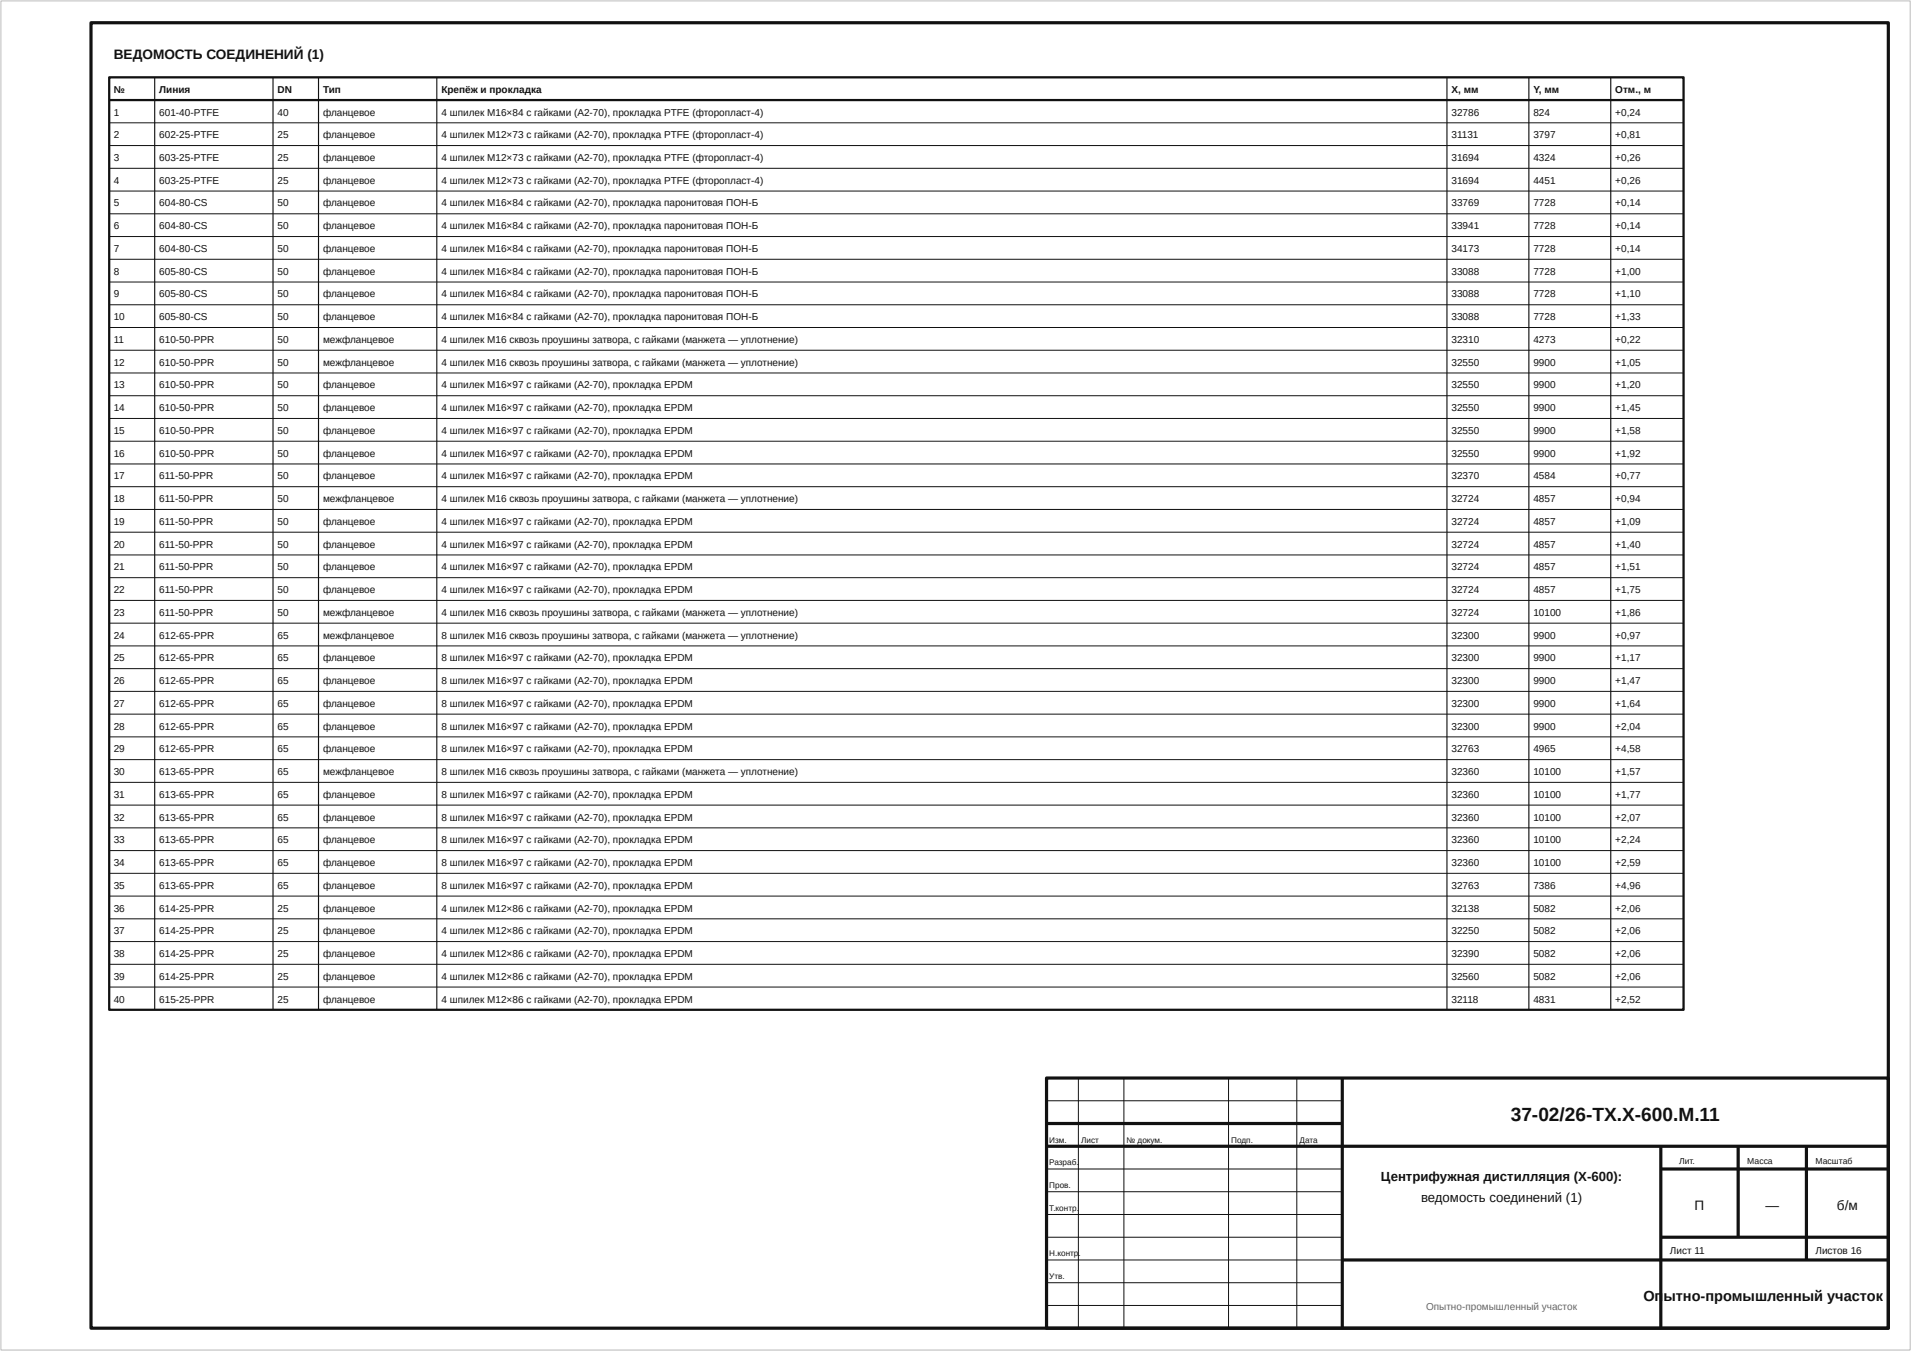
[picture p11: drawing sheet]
<svg xmlns="http://www.w3.org/2000/svg" width="420mm" height="297mm" viewBox="0 0 420 297" stroke-linecap="round" stroke-linejoin="round" font-family="sans-serif">
<defs><g id="words">
<text font-size="4.2" fill="#111" x="332" y="246.5">37-02/26-ТХ.X-600.М.11</text>
<g font-size="3.2" fill="#111">
<text x="361.2" y="286">Оп</text>
<text x="365.6" y="286">ытно-промышленный участок</text>
</g>
<g font-size="3" fill="#111">
<text x="25" y="13">ВЕДОМОСТЬ СОЕДИНЕНИЙ (1)</text>
<text x="372.4" y="266">П</text>
<text x="388" y="266">—</text>
<text x="403.7" y="266">б/м</text>
</g>
<g font-size="2.9" fill="#111">
<text x="303.5" y="259.7">Центрифужная дистилляция (X-600):</text>
<text x="312.3" y="264.3">ведомость соединений (1)</text>
</g>
<g font-size="2.2" fill="#111">
<text x="25" y="20.4">№</text>
<text x="35" y="20.4">Линия</text>
<text x="61" y="20.4">DN</text>
<text x="71" y="20.4">Тип</text>
<text x="97" y="20.4">Крепёж и прокладка</text>
<text x="319" y="20.4">X, мм</text>
<text x="337" y="20.4">Y, мм</text>
<text x="355" y="20.4">Отм., м</text>
<text x="25" y="25.4">1</text>
<text x="35" y="25.4">601-40-PTFE</text>
<text x="61" y="25.4">40</text>
<text x="71" y="25.4">фланцевое</text>
<text x="97" y="25.4">4 шпилек M16×84 с гайками (А2-70), прокладка PTFE (фторопласт-4)</text>
<text x="319" y="25.4">32786</text>
<text x="337" y="25.4">824</text>
<text x="355" y="25.4">+0,24</text>
<text x="25" y="30.4">2</text>
<text x="25" y="35.4">3</text>
<text x="35" y="30.4">602-25-PTFE</text>
<text x="35" y="35.4">603-25-PTFE</text>
<text x="61" y="30.4">25</text>
<text x="61" y="35.4">25</text>
<text x="71" y="30.4">фланцевое</text>
<text x="71" y="35.4">фланцевое</text>
<text x="97" y="30.4">4 шпилек M12×73 с гайками (А2-70), прокладка PTFE (фторопласт-4)</text>
<text x="97" y="35.4">4 шпилек M12×73 с гайками (А2-70), прокладка PTFE (фторопласт-4)</text>
<text x="319" y="30.4">31131</text>
<text x="319" y="35.4">31694</text>
<text x="337" y="30.4">3797</text>
<text x="337" y="35.4">4324</text>
<text x="355" y="30.4">+0,81</text>
<text x="355" y="35.4">+0,26</text>
<text x="25" y="40.4">4</text>
<text x="35" y="40.4">603-25-PTFE</text>
<text x="61" y="40.4">25</text>
<text x="71" y="40.4">фланцевое</text>
<text x="97" y="40.4">4 шпилек M12×73 с гайками (А2-70), прокладка PTFE (фторопласт-4)</text>
<text x="319" y="40.4">31694</text>
<text x="337" y="40.4">4451</text>
<text x="355" y="40.4">+0,26</text>
<text x="25" y="45.4">5</text>
<text x="35" y="45.4">604-80-CS</text>
<text x="61" y="45.4">50</text>
<text x="71" y="45.4">фланцевое</text>
<text x="97" y="45.4">4 шпилек M16×84 с гайками (А2-70), прокладка паронитовая ПОН-Б</text>
<text x="319" y="45.4">33769</text>
<text x="337" y="45.4">7728</text>
<text x="355" y="45.4">+0,14</text>
<text x="25" y="50.4">6</text>
<text x="35" y="50.4">604-80-CS</text>
<text x="61" y="50.4">50</text>
<text x="71" y="50.4">фланцевое</text>
<text x="97" y="50.4">4 шпилек M16×84 с гайками (А2-70), прокладка паронитовая ПОН-Б</text>
<text x="319" y="50.4">33941</text>
<text x="337" y="50.4">7728</text>
<text x="355" y="50.4">+0,14</text>
<text x="25" y="55.4">7</text>
<text x="35" y="55.4">604-80-CS</text>
<text x="61" y="55.4">50</text>
<text x="71" y="55.4">фланцевое</text>
<text x="97" y="55.4">4 шпилек M16×84 с гайками (А2-70), прокладка паронитовая ПОН-Б</text>
<text x="319" y="55.4">34173</text>
<text x="337" y="55.4">7728</text>
<text x="355" y="55.4">+0,14</text>
<text x="25" y="60.4">8</text>
<text x="25" y="65.4">9</text>
<text x="35" y="60.4">605-80-CS</text>
<text x="35" y="65.4">605-80-CS</text>
<text x="61" y="60.4">50</text>
<text x="61" y="65.4">50</text>
<text x="71" y="60.4">фланцевое</text>
<text x="71" y="65.4">фланцевое</text>
<text x="97" y="60.4">4 шпилек M16×84 с гайками (А2-70), прокладка паронитовая ПОН-Б</text>
<text x="97" y="65.4">4 шпилек M16×84 с гайками (А2-70), прокладка паронитовая ПОН-Б</text>
<text x="319" y="60.4">33088</text>
<text x="319" y="65.4">33088</text>
<text x="337" y="60.4">7728</text>
<text x="337" y="65.4">7728</text>
<text x="355" y="60.4">+1,00</text>
<text x="355" y="65.4">+1,10</text>
<text x="25" y="70.4">10</text>
<text x="35" y="70.4">605-80-CS</text>
<text x="61" y="70.4">50</text>
<text x="71" y="70.4">фланцевое</text>
<text x="97" y="70.4">4 шпилек M16×84 с гайками (А2-70), прокладка паронитовая ПОН-Б</text>
<text x="319" y="70.4">33088</text>
<text x="337" y="70.4">7728</text>
<text x="355" y="70.4">+1,33</text>
<text x="25" y="75.4">11</text>
<text x="35" y="75.4">610-50-PPR</text>
<text x="61" y="75.4">50</text>
<text x="71" y="75.4">межфланцевое</text>
<text x="97" y="75.4">4 шпилек M16 сквозь проушины затвора, с гайками (манжета — уплотнение)</text>
<text x="319" y="75.4">32310</text>
<text x="337" y="75.4">4273</text>
<text x="355" y="75.4">+0,22</text>
<text x="25" y="80.4">12</text>
<text x="35" y="80.4">610-50-PPR</text>
<text x="61" y="80.4">50</text>
<text x="71" y="80.4">межфланцевое</text>
<text x="97" y="80.4">4 шпилек M16 сквозь проушины затвора, с гайками (манжета — уплотнение)</text>
<text x="319" y="80.4">32550</text>
<text x="337" y="80.4">9900</text>
<text x="355" y="80.4">+1,05</text>
<text x="25" y="85.4">13</text>
<text x="35" y="85.4">610-50-PPR</text>
<text x="61" y="85.4">50</text>
<text x="71" y="85.4">фланцевое</text>
<text x="97" y="85.4">4 шпилек M16×97 с гайками (А2-70), прокладка EPDM</text>
<text x="319" y="85.4">32550</text>
<text x="337" y="85.4">9900</text>
<text x="355" y="85.4">+1,20</text>
<text x="25" y="90.4">14</text>
<text x="25" y="95.4">15</text>
<text x="35" y="90.4">610-50-PPR</text>
<text x="35" y="95.4">610-50-PPR</text>
<text x="61" y="90.4">50</text>
<text x="61" y="95.4">50</text>
<text x="71" y="90.4">фланцевое</text>
<text x="71" y="95.4">фланцевое</text>
<text x="97" y="90.4">4 шпилек M16×97 с гайками (А2-70), прокладка EPDM</text>
<text x="97" y="95.4">4 шпилек M16×97 с гайками (А2-70), прокладка EPDM</text>
<text x="319" y="90.4">32550</text>
<text x="319" y="95.4">32550</text>
<text x="337" y="90.4">9900</text>
<text x="337" y="95.4">9900</text>
<text x="355" y="90.4">+1,45</text>
<text x="355" y="95.4">+1,58</text>
<text x="25" y="100.4">16</text>
<text x="35" y="100.4">610-50-PPR</text>
<text x="61" y="100.4">50</text>
<text x="71" y="100.4">фланцевое</text>
<text x="97" y="100.4">4 шпилек M16×97 с гайками (А2-70), прокладка EPDM</text>
<text x="319" y="100.4">32550</text>
<text x="337" y="100.4">9900</text>
<text x="355" y="100.4">+1,92</text>
<text x="25" y="105.4">17</text>
<text x="35" y="105.4">611-50-PPR</text>
<text x="61" y="105.4">50</text>
<text x="71" y="105.4">фланцевое</text>
<text x="97" y="105.4">4 шпилек M16×97 с гайками (А2-70), прокладка EPDM</text>
<text x="319" y="105.4">32370</text>
<text x="337" y="105.4">4584</text>
<text x="355" y="105.4">+0,77</text>
<text x="25" y="110.4">18</text>
<text x="35" y="110.4">611-50-PPR</text>
<text x="61" y="110.4">50</text>
<text x="71" y="110.4">межфланцевое</text>
<text x="97" y="110.4">4 шпилек M16 сквозь проушины затвора, с гайками (манжета — уплотнение)</text>
<text x="319" y="110.4">32724</text>
<text x="337" y="110.4">4857</text>
<text x="355" y="110.4">+0,94</text>
<text x="25" y="115.4">19</text>
<text x="35" y="115.4">611-50-PPR</text>
<text x="61" y="115.4">50</text>
<text x="71" y="115.4">фланцевое</text>
<text x="97" y="115.4">4 шпилек M16×97 с гайками (А2-70), прокладка EPDM</text>
<text x="319" y="115.4">32724</text>
<text x="337" y="115.4">4857</text>
<text x="355" y="115.4">+1,09</text>
<text x="25" y="120.4">20</text>
<text x="25" y="125.4">21</text>
<text x="35" y="120.4">611-50-PPR</text>
<text x="35" y="125.4">611-50-PPR</text>
<text x="61" y="120.4">50</text>
<text x="61" y="125.4">50</text>
<text x="71" y="120.4">фланцевое</text>
<text x="71" y="125.4">фланцевое</text>
<text x="97" y="120.4">4 шпилек M16×97 с гайками (А2-70), прокладка EPDM</text>
<text x="97" y="125.4">4 шпилек M16×97 с гайками (А2-70), прокладка EPDM</text>
<text x="319" y="120.4">32724</text>
<text x="319" y="125.4">32724</text>
<text x="337" y="120.4">4857</text>
<text x="337" y="125.4">4857</text>
<text x="355" y="120.4">+1,40</text>
<text x="355" y="125.4">+1,51</text>
<text x="25" y="130.4">22</text>
<text x="35" y="130.4">611-50-PPR</text>
<text x="61" y="130.4">50</text>
<text x="71" y="130.4">фланцевое</text>
<text x="97" y="130.4">4 шпилек M16×97 с гайками (А2-70), прокладка EPDM</text>
<text x="319" y="130.4">32724</text>
<text x="337" y="130.4">4857</text>
<text x="355" y="130.4">+1,75</text>
<text x="25" y="135.4">23</text>
<text x="35" y="135.4">611-50-PPR</text>
<text x="61" y="135.4">50</text>
<text x="71" y="135.4">межфланцевое</text>
<text x="97" y="135.4">4 шпилек M16 сквозь проушины затвора, с гайками (манжета — уплотнение)</text>
<text x="319" y="135.4">32724</text>
<text x="337" y="135.4">10100</text>
<text x="355" y="135.4">+1,86</text>
<text x="25" y="140.4">24</text>
<text x="35" y="140.4">612-65-PPR</text>
<text x="61" y="140.4">65</text>
<text x="71" y="140.4">межфланцевое</text>
<text x="97" y="140.4">8 шпилек M16 сквозь проушины затвора, с гайками (манжета — уплотнение)</text>
<text x="319" y="140.4">32300</text>
<text x="337" y="140.4">9900</text>
<text x="355" y="140.4">+0,97</text>
<text x="25" y="145.4">25</text>
<text x="35" y="145.4">612-65-PPR</text>
<text x="61" y="145.4">65</text>
<text x="71" y="145.4">фланцевое</text>
<text x="97" y="145.4">8 шпилек M16×97 с гайками (А2-70), прокладка EPDM</text>
<text x="319" y="145.4">32300</text>
<text x="337" y="145.4">9900</text>
<text x="355" y="145.4">+1,17</text>
<text x="25" y="150.4">26</text>
<text x="25" y="155.4">27</text>
<text x="35" y="150.4">612-65-PPR</text>
<text x="35" y="155.4">612-65-PPR</text>
<text x="61" y="150.4">65</text>
<text x="61" y="155.4">65</text>
<text x="71" y="150.4">фланцевое</text>
<text x="71" y="155.4">фланцевое</text>
<text x="97" y="150.4">8 шпилек M16×97 с гайками (А2-70), прокладка EPDM</text>
<text x="97" y="155.4">8 шпилек M16×97 с гайками (А2-70), прокладка EPDM</text>
<text x="319" y="150.4">32300</text>
<text x="319" y="155.4">32300</text>
<text x="337" y="150.4">9900</text>
<text x="337" y="155.4">9900</text>
<text x="355" y="150.4">+1,47</text>
<text x="355" y="155.4">+1,64</text>
<text x="25" y="160.4">28</text>
<text x="35" y="160.4">612-65-PPR</text>
<text x="61" y="160.4">65</text>
<text x="71" y="160.4">фланцевое</text>
<text x="97" y="160.4">8 шпилек M16×97 с гайками (А2-70), прокладка EPDM</text>
<text x="319" y="160.4">32300</text>
<text x="337" y="160.4">9900</text>
<text x="355" y="160.4">+2,04</text>
<text x="25" y="165.4">29</text>
<text x="35" y="165.4">612-65-PPR</text>
<text x="61" y="165.4">65</text>
<text x="71" y="165.4">фланцевое</text>
<text x="97" y="165.4">8 шпилек M16×97 с гайками (А2-70), прокладка EPDM</text>
<text x="319" y="165.4">32763</text>
<text x="337" y="165.4">4965</text>
<text x="355" y="165.4">+4,58</text>
<text x="25" y="170.4">30</text>
<text x="35" y="170.4">613-65-PPR</text>
<text x="61" y="170.4">65</text>
<text x="71" y="170.4">межфланцевое</text>
<text x="97" y="170.4">8 шпилек M16 сквозь проушины затвора, с гайками (манжета — уплотнение)</text>
<text x="319" y="170.4">32360</text>
<text x="337" y="170.4">10100</text>
<text x="355" y="170.4">+1,57</text>
<text x="25" y="175.4">31</text>
<text x="35" y="175.4">613-65-PPR</text>
<text x="61" y="175.4">65</text>
<text x="71" y="175.4">фланцевое</text>
<text x="97" y="175.4">8 шпилек M16×97 с гайками (А2-70), прокладка EPDM</text>
<text x="319" y="175.4">32360</text>
<text x="337" y="175.4">10100</text>
<text x="355" y="175.4">+1,77</text>
<text x="25" y="180.4">32</text>
<text x="25" y="185.4">33</text>
<text x="35" y="180.4">613-65-PPR</text>
<text x="35" y="185.4">613-65-PPR</text>
<text x="61" y="180.4">65</text>
<text x="61" y="185.4">65</text>
<text x="71" y="180.4">фланцевое</text>
<text x="71" y="185.4">фланцевое</text>
<text x="97" y="180.4">8 шпилек M16×97 с гайками (А2-70), прокладка EPDM</text>
<text x="97" y="185.4">8 шпилек M16×97 с гайками (А2-70), прокладка EPDM</text>
<text x="319" y="180.4">32360</text>
<text x="319" y="185.4">32360</text>
<text x="337" y="180.4">10100</text>
<text x="337" y="185.4">10100</text>
<text x="355" y="180.4">+2,07</text>
<text x="355" y="185.4">+2,24</text>
<text x="25" y="190.4">34</text>
<text x="35" y="190.4">613-65-PPR</text>
<text x="61" y="190.4">65</text>
<text x="71" y="190.4">фланцевое</text>
<text x="97" y="190.4">8 шпилек M16×97 с гайками (А2-70), прокладка EPDM</text>
<text x="319" y="190.4">32360</text>
<text x="337" y="190.4">10100</text>
<text x="355" y="190.4">+2,59</text>
<text x="25" y="195.4">35</text>
<text x="35" y="195.4">613-65-PPR</text>
<text x="61" y="195.4">65</text>
<text x="71" y="195.4">фланцевое</text>
<text x="97" y="195.4">8 шпилек M16×97 с гайками (А2-70), прокладка EPDM</text>
<text x="319" y="195.4">32763</text>
<text x="337" y="195.4">7386</text>
<text x="355" y="195.4">+4,96</text>
<text x="25" y="200.4">36</text>
<text x="35" y="200.4">614-25-PPR</text>
<text x="61" y="200.4">25</text>
<text x="71" y="200.4">фланцевое</text>
<text x="97" y="200.4">4 шпилек M12×86 с гайками (А2-70), прокладка EPDM</text>
<text x="319" y="200.4">32138</text>
<text x="337" y="200.4">5082</text>
<text x="355" y="200.4">+2,06</text>
<text x="25" y="205.4">37</text>
<text x="35" y="205.4">614-25-PPR</text>
<text x="61" y="205.4">25</text>
<text x="71" y="205.4">фланцевое</text>
<text x="97" y="205.4">4 шпилек M12×86 с гайками (А2-70), прокладка EPDM</text>
<text x="319" y="205.4">32250</text>
<text x="337" y="205.4">5082</text>
<text x="355" y="205.4">+2,06</text>
<text x="25" y="210.4">38</text>
<text x="25" y="215.4">39</text>
<text x="35" y="210.4">614-25-PPR</text>
<text x="35" y="215.4">614-25-PPR</text>
<text x="61" y="210.4">25</text>
<text x="61" y="215.4">25</text>
<text x="71" y="210.4">фланцевое</text>
<text x="71" y="215.4">фланцевое</text>
<text x="97" y="210.4">4 шпилек M12×86 с гайками (А2-70), прокладка EPDM</text>
<text x="97" y="215.4">4 шпилек M12×86 с гайками (А2-70), прокладка EPDM</text>
<text x="319" y="210.4">32390</text>
<text x="319" y="215.4">32560</text>
<text x="337" y="210.4">5082</text>
<text x="337" y="215.4">5082</text>
<text x="355" y="210.4">+2,06</text>
<text x="355" y="215.4">+2,06</text>
<text x="25" y="220.4">40</text>
<text x="35" y="220.4">615-25-PPR</text>
<text x="61" y="220.4">25</text>
<text x="71" y="220.4">фланцевое</text>
<text x="97" y="220.4">4 шпилек M12×86 с гайками (А2-70), прокладка EPDM</text>
<text x="319" y="220.4">32118</text>
<text x="337" y="220.4">4831</text>
<text x="355" y="220.4">+2,52</text>
<text x="367" y="275.8">Лист 11</text>
<text x="399" y="275.8">Листов 16</text>
</g>
<text font-size="2.2" fill="#666" x="313.4" y="288">Опытно-промышленный участок</text>
<g font-size="1.9" fill="#111">
<text x="369" y="255.8">Лит.</text>
<text x="384" y="255.8">Масса</text>
<text x="399" y="255.8">Масштаб</text>
</g>
<g font-size="1.8" fill="#111">
<text x="230.6" y="251.2">Изм.</text>
<text x="237.6" y="251.2">Лист</text>
<text x="247.6" y="251.2">№ докум.</text>
<text x="270.6" y="251.2">Подп.</text>
<text x="285.6" y="251.2">Дата</text>
<text x="230.6" y="256.2">Разраб.</text>
<text x="230.6" y="261.2">Пров.</text>
<text x="230.6" y="266.2">Т.контр.</text>
<text x="230.6" y="276.2">Н.контр</text>
<text x="230.6" y="281.2">Утв.</text>
<text x="237" y="276.2">.</text>
</g>
</g></defs>
<path d="M20 5h395v287h-395zM230 237h185v55h-185zM295 237v55M230 247h65M230 252h185M365 252v40M365 257h50M382 252v20M397 252v25M295 277h120M365 272h50" fill="none" stroke="#111" stroke-width=".7" stroke-linecap="butt"/>
<path d="M24 17h346v205h-346zM24 22h346" fill="none" stroke="#111" stroke-width=".5"/>
<path d="M.2 .2h419.6v296.6h-419.6z" fill="none" stroke="#bbb" stroke-width=".22"/>
<g fill="none" stroke="#111" stroke-width=".22">
<path d="M24 27h346M24 32h346M24 37h346M24 42h346M24 47h346M24 52h346M24 57h346M24 62h346M24 67h346M24 72h346M24 77h346M24 82h346"/>
<path d="M24 87h346M24 92h346M24 97h346M24 102h346M24 107h346M24 112h346M24 117h346M24 122h346M24 127h346M24 132h346M24 137h346M24 142h346"/>
<path d="M24 147h346M24 152h346M24 157h346M24 162h346M24 167h346M24 172h346M24 177h346M24 182h346M24 187h346M24 192h346M24 197h346M24 202h346"/>
<path d="M24 207h346M24 212h346M24 217h346M237 237v55M247 237v55M270 237v55M285 237v55M230 242h65M230 257h65M230 262h65M230 267h65M230 272h65"/>
<path d="M230 277h65M230 282h65M230 287h65"/>
</g>
<path d="M34 17v205M60 17v205M70 17v205M96 17v205M318 17v205M336 17v205M354 17v205" fill="none" stroke="#111" stroke-width=".25"/>
<use href="#words"/>
</svg>
